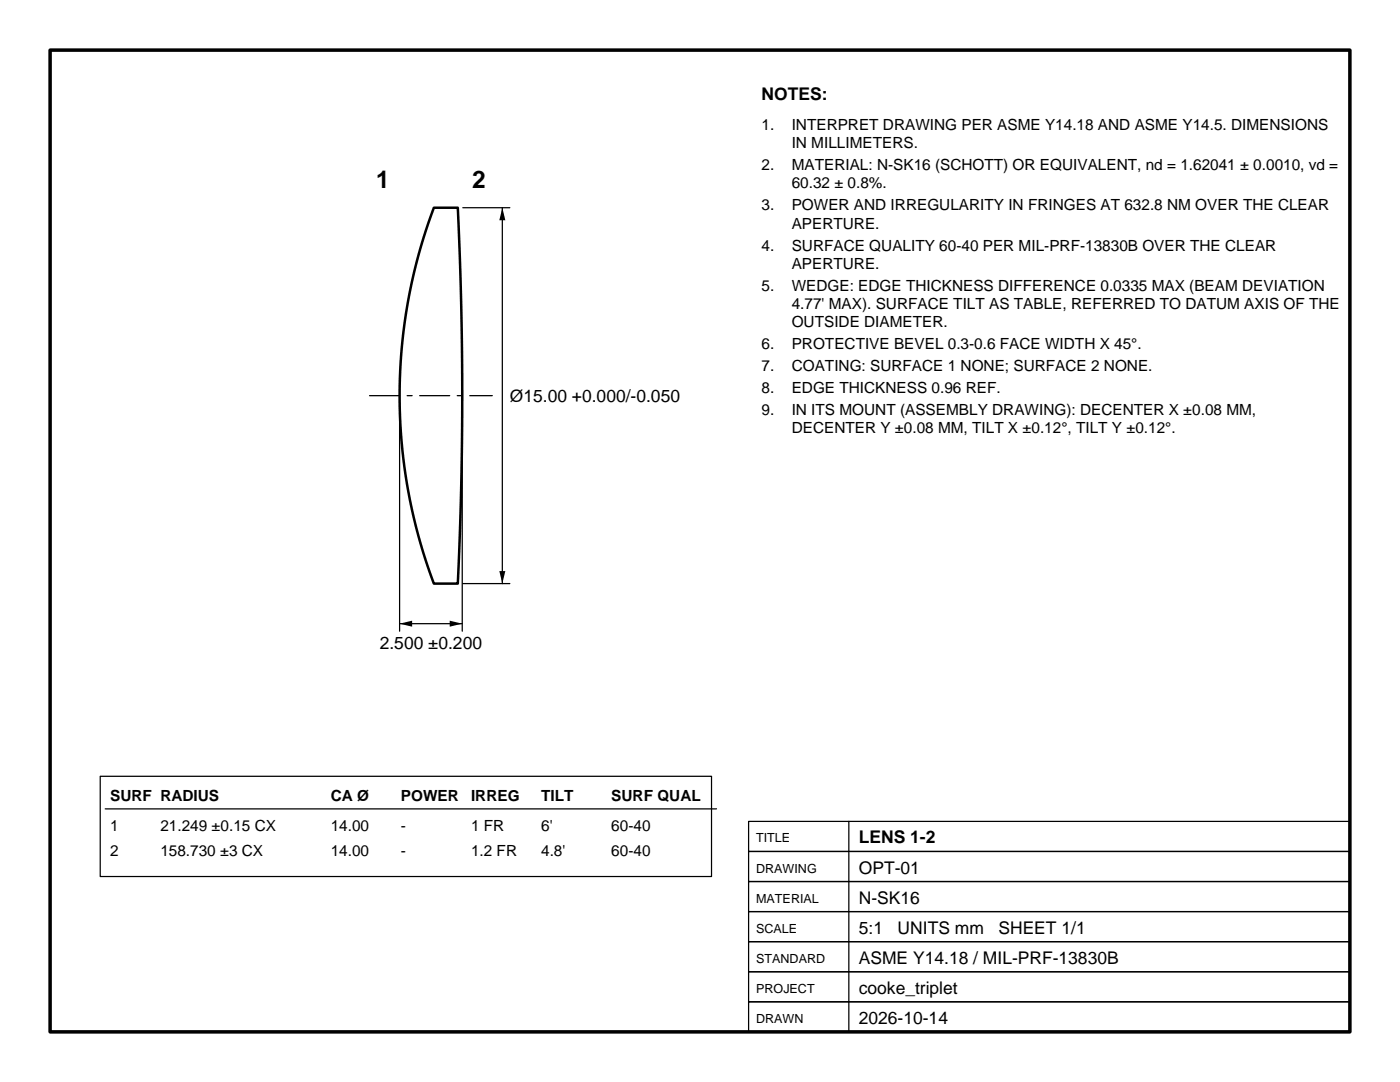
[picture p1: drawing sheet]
<svg xmlns="http://www.w3.org/2000/svg" width="279mm" height="216mm" viewBox="0 0 279 216" stroke-linecap="round" stroke-linejoin="round" font-family="sans-serif">
<defs><g id="words">
<g font-size="4.9">
<text x="75" y="37.4">1</text>
<text x="94.2" y="37.4">2</text>
</g>
<g font-size="3.5">
<text x="152" y="20">NOTES:</text>
<text x="101.7" y="80.2">Ø15.00 +0.000/-0.050</text>
<text x="75.8" y="129.5">2.500 ±0.200</text>
<text x="171.4" y="168.3">LENS 1-2</text>
<text x="171.4" y="174.3">OPT-01</text>
<text x="171.4" y="180.3">N-SK16</text>
<text x="171.4" y="186.3">5:1</text>
<text x="179.1" y="186.3">UNITS mm</text>
<text x="199.3" y="186.3">SHEET 1/1</text>
<text x="171.4" y="192.3">ASME Y14.18 / MIL-PRF-13830B</text>
<text x="171.4" y="198.3">cooke_triplet</text>
<text x="171.4" y="204.3">2026-10-14</text>
</g>
<g font-size="3.1">
<text x="152" y="26">1.</text>
<text x="158" y="26">INTERPRET DRAWING PER ASME Y14.18 AND ASME Y14.5. DIMENSIONS</text>
<text x="158" y="29.6">IN MILLIMETERS.</text>
<text x="152" y="34">2.</text>
<text x="158" y="34">MATERIAL: N-SK16 (SCHOTT) OR EQUIVALENT, nd = 1.62041 ± 0.0010, vd =</text>
<text x="152" y="42">3.</text>
<text x="158" y="37.6">60.32 ± 0.8%.</text>
<text x="158" y="42">POWER AND IRREGULARITY IN FRINGES AT 632.8 NM OVER THE CLEAR</text>
<text x="158" y="45.6">APERTURE.</text>
<text x="152" y="50">4.</text>
<text x="158" y="50">SURFACE QUALITY 60-40 PER MIL-PRF-13830B OVER THE CLEAR</text>
<text x="158" y="53.6">APERTURE.</text>
<text x="152" y="58">5.</text>
<text x="158" y="58">WEDGE: EDGE THICKNESS DIFFERENCE 0.0335 MAX (BEAM DEVIATION</text>
<text x="158" y="61.6">4.77' MAX). SURFACE TILT AS TABLE, REFERRED TO DATUM AXIS OF THE</text>
<text x="158" y="65.2">OUTSIDE DIAMETER.</text>
<text x="152" y="69.6">6.</text>
<text x="158" y="69.6">PROTECTIVE BEVEL 0.3-0.6 FACE WIDTH X 45°.</text>
<text x="152" y="74">7.</text>
<text x="158" y="74">COATING: SURFACE 1 NONE; SURFACE 2 NONE.</text>
<text x="152" y="78.4">8.</text>
<text x="152" y="82.8">9.</text>
<text x="158" y="78.4">EDGE THICKNESS 0.96 REF.</text>
<text x="158" y="82.8">IN ITS MOUNT (ASSEMBLY DRAWING): DECENTER X ±0.08 MM,</text>
<text x="158" y="86.4">DECENTER Y ±0.08 MM, TILT X ±0.12°, TILT Y ±0.12°.</text>
<text x="22" y="159.9">SURF RADIUS</text>
<text x="66" y="159.9">CA Ø</text>
<text x="80" y="159.9">POWER</text>
<text x="94" y="159.9">IRREG</text>
<text x="108" y="159.9">TILT</text>
<text x="122" y="159.9">SURF QUAL</text>
<text x="22" y="165.9">1</text>
<text x="32" y="165.9">21.249 ±0.15 CX</text>
<text x="66" y="165.9">14.00</text>
<text x="80" y="165.9">-</text>
<text x="94" y="165.9">1 FR</text>
<text x="108" y="165.9">6'</text>
<text x="122" y="165.9">60-40</text>
<text x="22" y="170.9">2</text>
<text x="32" y="170.9">158.730 ±3 CX</text>
<text x="66" y="170.9">14.00</text>
<text x="80" y="170.9">-</text>
<text x="94" y="170.9">1.2 FR</text>
<text x="108" y="170.9">4.8'</text>
<text x="122" y="170.9">60-40</text>
</g>
<g font-size="2.5">
<text x="150.9" y="168.1">TITLE</text>
<text x="150.9" y="174.1">DRAWING</text>
<text x="150.9" y="180.1">MATERIAL</text>
<text x="150.9" y="186.1">SCALE</text>
<text x="150.9" y="192.1">STANDARD</text>
<text x="150.9" y="198.1">PROJECT</text>
<text x="150.9" y="204.1">DRAWN</text>
</g>
</g></defs>
<path d="M10 10h259.4v195.9h-259.4z" fill="none" stroke="#000" stroke-width=".7"/>
<path d="M86.6 41.4h4.8l.6 18.8 .2 18.7-.2 18.8-.6 18.7h-4.8a106.2 106.2 0 0 1 0-75z" fill="none" stroke="#000" stroke-width=".5"/>
<path d="M73.7 78.9h24.6" fill="none" stroke="#000" stroke-width=".25" stroke-dasharray="6 1.5 1 1.5"/>
<g fill="none" stroke="#000" stroke-width=".25">
<path d="M92.4 41.4h9.3M100.2 41.4v75M79.8 80v46M92.2 80v46M92.4 116.4h9.3M79.8 124.5h12.4M20 154.9h122v20h-122zM21 161.4h122M149.4 175.9h120v6h-120zM149.4 169.9h120v6h-120zM149.4 163.9h120v6h-120zM169.4 163.9v42"/>
<path d="M149.4 199.9h120v6h-120zM149.4 193.9h120v6h-120zM149.4 187.9h120v6h-120zM149.4 181.9h120v6h-120z"/>
</g>
<path d="M100.2 41.4l.6 2.6h-1.2zM99.6 114h1.2l-.6 2.4zM79.8 124.5l2.5-.6v1.1zM89.7 123.9l2.5 .6-2.5 .5z" fill="#000"/>
<use href="#words"/>
</svg>
